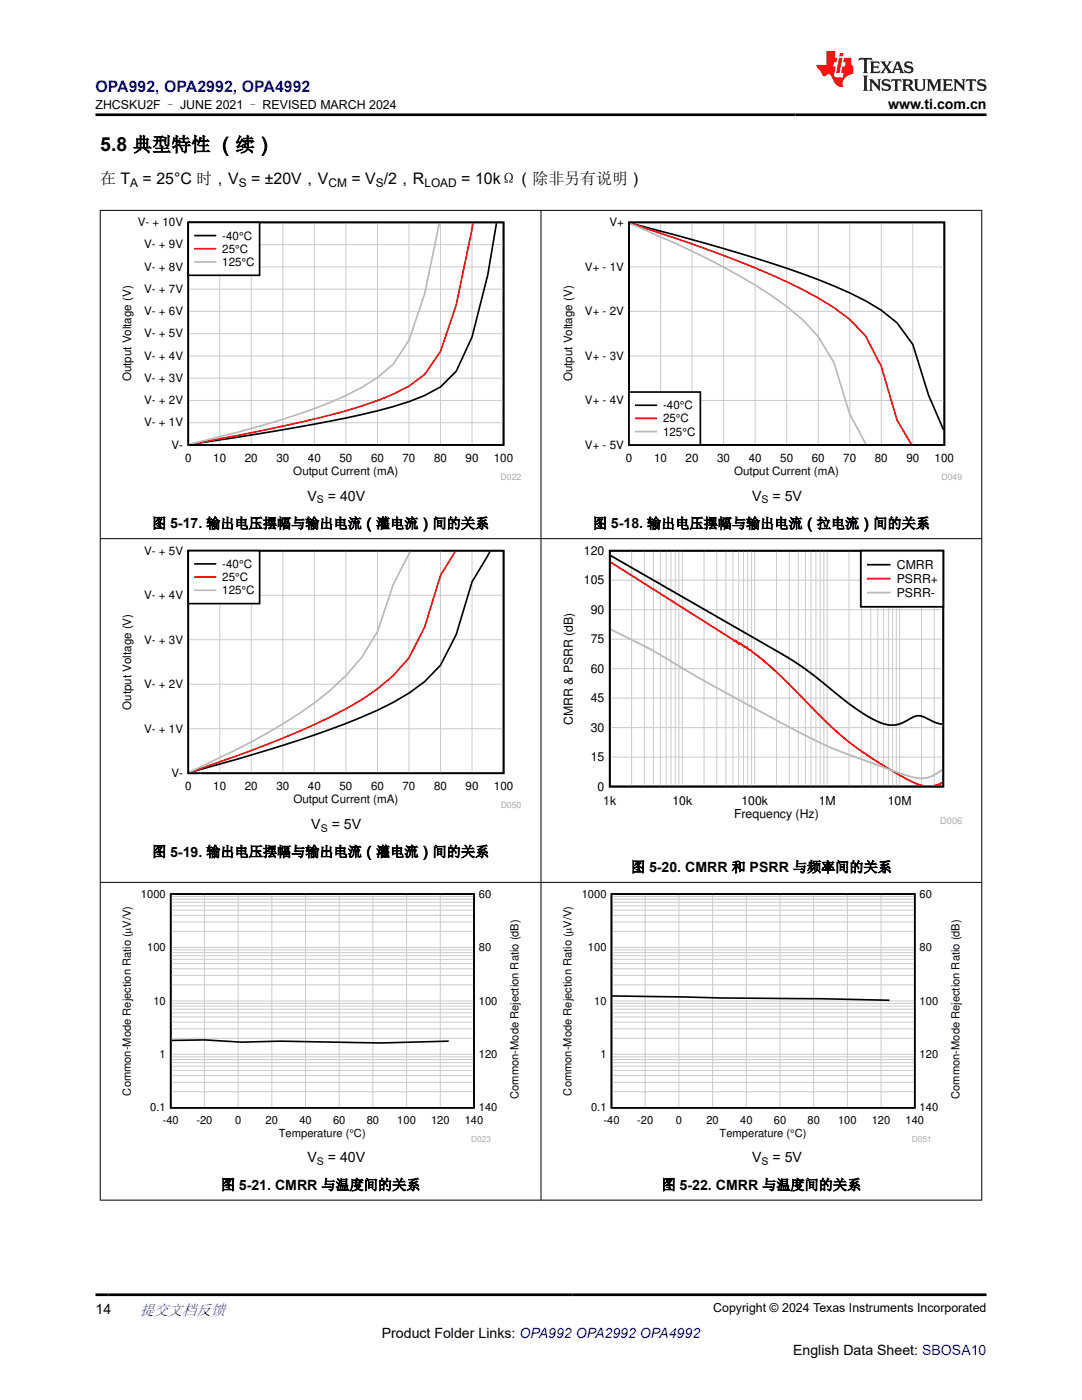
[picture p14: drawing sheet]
<svg xmlns="http://www.w3.org/2000/svg" width="216mm" height="279mm" viewBox="0 0 216 279" stroke-linecap="round" stroke-linejoin="round" font-family="sans-serif">
<defs><g id="words">
<text font-size="3.9" x="20" y="30.2">5.8 典型特性 （续）</text>
<text font-size="3.2" fill="#00f" x="19" y="18.3">OPA992, OPA2992, OPA4992</text>
<g font-size="3.2">
<text x="20" y="36.7">在 T</text>
<text x="28.5" y="36.7">= 25°C 时，V</text>
<text x="50.1" y="36.7">= ±20V，V</text>
<text x="70.1" y="36.7">= V /2，R</text>
<text x="92" y="36.7">= 10kΩ（除非另有说明）</text>
</g>
<text font-size="3" fill="#00f" x="27.9" y="262.4">提交文档反馈</text>
<g font-size="2.8">
<text x="177.2" y="21.7">www.ti.com.cn</text>
<text x="61.3" y="99.9">V</text>
<text x="65.4" y="99.9">= 40V</text>
<text x="150.1" y="99.9">V</text>
<text x="154.1" y="99.9">= 5V</text>
<text x="30.3" y="105.4">图 5-17. 输出电压摆幅与输出电流（灌电流）间的关系</text>
<text x="118.3" y="105.4">图 5-18. 输出电压摆幅与输出电流（拉电流）间的关系</text>
<text x="62.1" y="165.4">V</text>
<text x="66.2" y="165.4">= 5V</text>
<text x="30.3" y="170.9">图 5-19. 输出电压摆幅与输出电流（灌电流）间的关系</text>
<text x="125.9" y="174">图 5-20. CMRR 和 PSRR 与频率间的关系</text>
<text x="61.3" y="231.9">V</text>
<text x="65.4" y="231.9">= 40V</text>
<text x="150.1" y="231.9">V</text>
<text x="154.1" y="231.9">= 5V</text>
<text x="44.1" y="237.4">图 5-21. CMRR 与温度间的关系</text>
<text x="132" y="237.4">图 5-22. CMRR 与温度间的关系</text>
<text x="19" y="262.1">14</text>
<text x="76.2" y="266.9">Product Folder Links: OPA992 OPA2992 OPA4992</text>
<text x="158.3" y="270.3">English Data Sheet: SBOSA10</text>
</g>
<g font-size="2.5">
<text x="19" y="21.8">ZHCSKU2F – JUNE 2021 – REVISED MARCH 2024</text>
<text x="142.3" y="261.8">Copyright © 2024 Texas Instruments Incorporated</text>
</g>
<g font-size="2.4">
<text x="26" y="37.3">A</text>
<text x="47.6" y="37.3">S</text>
<text x="65.5" y="37.3">CM</text>
<text x="75" y="37.3">S</text>
<text x="84.7" y="37.3">LOAD</text>
<text x="116.5" y="110.7">120</text>
<text x="178.9" y="113.6">CMRR</text>
<text x="116.5" y="116.6">105</text>
<text x="178.9" y="116.3">PSRR+</text>
<text x="178.9" y="119.1">PSRR-</text>
<text x="117.9" y="122.5">90</text>
<text x="117.9" y="128.4">75</text>
<text x="117.9" y="134.2">60</text>
<text x="117.9" y="140.1">45</text>
<text x="114.3" y="144.6" transform="rotate(-90 114.3 144.6)">CMRR &amp; PSRR (dB)</text>
<text x="117.9" y="146">30</text>
<text x="117.9" y="151.9">15</text>
<text x="119.2" y="157.8">0</text>
<text x="120.4" y="160.6">1k</text>
<text x="134.2" y="160.6">10k</text>
<text x="147.9" y="160.6">100k</text>
<text x="163.4" y="160.6">1M</text>
<text x="177.1" y="160.6">10M</text>
<text x="146.5" y="163.3">Frequency (Hz)</text>
</g>
<g font-size="2.3">
<text x="27.5" y="45.1">V- + 10V</text>
<text x="44.4" y="47.8">-40°C</text>
<text x="121.6" y="45.1">V+</text>
<text x="28.8" y="49.6">V- + 9V</text>
<text x="44.4" y="50.5">25°C</text>
<text x="44.4" y="53.1">125°C</text>
<text x="28.8" y="54">V- + 8V</text>
<text x="28.8" y="58.5">V- + 7V</text>
<text x="116.7" y="54">V+ - 1V</text>
<text x="28.8" y="62.9">V- + 6V</text>
<text x="116.7" y="62.9">V+ - 2V</text>
<text x="28.8" y="67.4">V- + 5V</text>
<text x="28.8" y="71.8">V- + 4V</text>
<text x="116.7" y="71.8">V+ - 3V</text>
<text x="26.2" y="76.1" transform="rotate(-90 26.2 76.1)">Output Voltage (V)</text>
<text x="28.8" y="76.2">V- + 3V</text>
<text x="114.1" y="76.1" transform="rotate(-90 114.1 76.1)">Output Voltage (V)</text>
<text x="28.8" y="80.7">V- + 2V</text>
<text x="116.7" y="80.7">V+ - 4V</text>
<text x="132.3" y="81.7">-40°C</text>
<text x="28.8" y="85.1">V- + 1V</text>
<text x="34.2" y="89.6">V-</text>
<text x="116.7" y="89.6">V+ - 5V</text>
<text x="132.3" y="84.3">25°C</text>
<text x="132.3" y="86.9">125°C</text>
<text x="36.9" y="92.2">0</text>
<text x="42.6" y="92.2">10</text>
<text x="48.9" y="92.2">20</text>
<text x="55.1" y="92.2">30</text>
<text x="58.5" y="94.8">Output Current (mA)</text>
<text x="61.4" y="92.2">40</text>
<text x="67.7" y="92.2">50</text>
<text x="74" y="92.2">60</text>
<text x="80.3" y="92.2">70</text>
<text x="86.6" y="92.2">80</text>
<text x="92.9" y="92.2">90</text>
<text x="98.5" y="92.2">100</text>
<text x="124.9" y="92.2">0</text>
<text x="130.5" y="92.2">10</text>
<text x="136.8" y="92.2">20</text>
<text x="143.1" y="92.2">30</text>
<text x="146.5" y="94.8">Output Current (mA)</text>
<text x="149.4" y="92.2">40</text>
<text x="155.7" y="92.2">50</text>
<text x="162" y="92.2">60</text>
<text x="168.3" y="92.2">70</text>
<text x="174.6" y="92.2">80</text>
<text x="180.9" y="92.2">90</text>
<text x="186.5" y="92.2">100</text>
<text x="28.8" y="110.7">V- + 5V</text>
<text x="44.4" y="113.3">-40°C</text>
<text x="28.8" y="119.5">V- + 4V</text>
<text x="44.4" y="116">25°C</text>
<text x="44.4" y="118.6">125°C</text>
<text x="28.8" y="128.4">V- + 3V</text>
<text x="28.8" y="137.3">V- + 2V</text>
<text x="26.2" y="141.6" transform="rotate(-90 26.2 141.6)">Output Voltage (V)</text>
<text x="28.8" y="146.2">V- + 1V</text>
<text x="34.2" y="155.1">V-</text>
<text x="36.9" y="157.7">0</text>
<text x="42.6" y="157.7">10</text>
<text x="48.9" y="157.7">20</text>
<text x="55.1" y="157.7">30</text>
<text x="58.5" y="160.3">Output Current (mA)</text>
<text x="61.4" y="157.7">40</text>
<text x="67.7" y="157.7">50</text>
<text x="74" y="157.7">60</text>
<text x="80.3" y="157.7">70</text>
<text x="86.6" y="157.7">80</text>
<text x="92.9" y="157.7">90</text>
<text x="98.5" y="157.7">100</text>
</g>
<g font-size="2.2">
<text x="28.1" y="179.1">1000</text>
<text x="95.6" y="179.1">60</text>
<text x="116.1" y="179.1">1000</text>
<text x="183.5" y="179.1">60</text>
<text x="29.4" y="189.8">100</text>
<text x="95.6" y="189.8">80</text>
<text x="117.3" y="189.8">100</text>
<text x="183.5" y="189.8">80</text>
<text x="30.6" y="200.5">10</text>
<text x="95.6" y="200.5">100</text>
<text x="118.6" y="200.5">10</text>
<text x="183.5" y="200.5">100</text>
<text x="31.8" y="211.1">1</text>
<text x="95.6" y="211.1">120</text>
<text x="119.8" y="211.1">1</text>
<text x="183.5" y="211.1">120</text>
<text x="26.1" y="218.6" transform="rotate(-90 26.1 218.6)">Common-Mode Rejection Ratio (PV/V)</text>
<text x="30" y="221.8">0.1</text>
<text x="95.6" y="221.8">140</text>
<text x="103.5" y="219.3" transform="rotate(-90 103.5 219.3)">Common-Mode Rejection Ratio (dB)</text>
<text x="114.1" y="218.6" transform="rotate(-90 114.1 218.6)">Common-Mode Rejection Ratio (PV/V)</text>
<text x="117.9" y="221.8">0.1</text>
<text x="183.5" y="221.8">140</text>
<text x="191.4" y="219.3" transform="rotate(-90 191.4 219.3)">Common-Mode Rejection Ratio (dB)</text>
<text x="32.5" y="224.3">-40</text>
<text x="39.2" y="224.3">-20</text>
<text x="46.9" y="224.3">0</text>
<text x="53" y="224.3">20</text>
<text x="55.6" y="226.9">Temperature (°C)</text>
<text x="59.7" y="224.3">40</text>
<text x="66.5" y="224.3">60</text>
<text x="73.2" y="224.3">80</text>
<text x="79.3" y="224.3">100</text>
<text x="86" y="224.3">120</text>
<text x="92.7" y="224.3">140</text>
<text x="120.4" y="224.3">-40</text>
<text x="127.1" y="224.3">-20</text>
<text x="134.8" y="224.3">0</text>
<text x="141" y="224.3">20</text>
<text x="143.6" y="226.9">Temperature (°C)</text>
<text x="147.7" y="224.3">40</text>
<text x="154.4" y="224.3">60</text>
<text x="161.1" y="224.3">80</text>
<text x="167.2" y="224.3">100</text>
<text x="174" y="224.3">120</text>
<text x="180.7" y="224.3">140</text>
</g>
<g font-size="2.1">
<text x="63.2" y="100.5">S</text>
<text x="152" y="100.5">S</text>
<text x="64" y="166">S</text>
<text x="63.2" y="232.5">S</text>
<text x="152" y="232.5">S</text>
</g>
<text font-size="1.8" fill="#a8a8a8" x="187.6" y="164.4">D006</text>
<g font-size="1.7" fill="#a8a8a8">
<text x="99.9" y="95.8">D022</text>
<text x="187.9" y="95.8">D049</text>
<text x="99.9" y="161.3">D050</text>
<text x="94" y="227.8">D023</text>
<text x="182" y="227.8">D051</text>
</g>
</g></defs>
<path d="M37.6 44.4h62.9v44.4h-62.9zM99.1 44.5l-1.8 10.4-3.1 12.4-3.2 6.8-3.1 3.1a44 44 0 0 1-12.6 4.8 462.7 462.7 0 0 1-34.6 6.3l-2.4 .3" fill="none" stroke="#000" stroke-width=".33"/>
<g fill="none" stroke="#cbcbcb" stroke-width=".2">
<path d="M37.6 57.7h62.9M37.6 53.3h62.9M37.6 48.8h62.9M43.9 44.4v44.4M50.1 44.4v44.4M56.4 44.4v44.4M62.7 44.4v44.4M69 44.4v44.4M75.3 44.4v44.4M81.6 44.4v44.4M87.9 44.4v44.4M94.2 44.4v44.4"/>
<path d="M37.6 79.9h62.9M37.6 75.5h62.9M37.6 71h62.9M37.6 66.6h62.9M37.6 62.1h62.9M37.6 84.4h62.9"/>
</g>
<path d="M94.4 44.5l-3.4 16.3-3.1 9.3-3.1 4.6-3.2 2.4a62.4 62.4 0 0 1-15.7 5.7 501.4 501.4 0 0 1-27.8 5.8" fill="none" stroke="#f00" stroke-width=".33"/>
<path d="M87.7 44.5l-2.9 14.1-3.2 9.3-3.1 4.8-3.2 2.7a72.7 72.7 0 0 1-18.9 8.3l-9.4 2.7-9.1 2.2" fill="none" stroke="#b8b8b8" stroke-width=".33"/>
<path d="M37.6 44.4h14.2v10.5h-14.2z" fill-rule="evenodd" fill="#fff"/>
<path d="M37.6 44.4h14.2v10.5h-14.2zM38.9 47h4.1" fill="none" stroke="#000" stroke-width=".33"/>
<path d="M38.9 49.6h4.1" fill="none" stroke="#f00" stroke-width=".33"/>
<path d="M38.9 52.3h4.1" fill="none" stroke="#b8b8b8" stroke-width=".33"/>
<path d="M111.9 43.4h80.1v52.5h-80.1z" fill-rule="evenodd" fill="#fff"/>
<path d="M125.5 44.4h62.9v44.4h-62.9zM125.7 44.5l.4 .1a507.8 507.8 0 0 1 34 10 83.8 83.8 0 0 1 15.8 7.3l3.1 2.5 3.1 4.3 3.2 10.2 3 6.9" fill="none" stroke="#000" stroke-width=".33"/>
<g fill="none" stroke="#cbcbcb" stroke-width=".2">
<path d="M125.5 53.3h62.9M131.8 44.4v44.4M138.1 44.4v44.4M144.4 44.4v44.4M150.7 44.4v44.4M157 44.4v44.4M163.3 44.4v44.4M169.6 44.4v44.4M175.9 44.4v44.4M182.1 44.4v44.4M125.5 79.9h62.9M125.5 71h62.9"/>
<path d="M125.5 62.2h62.9"/>
</g>
<path d="M125.7 44.6l.3 .1a309.8 309.8 0 0 1 31 11.5 59.5 59.5 0 0 1 12.6 7.6l3.1 3.2 3.2 6.1 3.1 10.7 2.8 4.8" fill="none" stroke="#f00" stroke-width=".33"/>
<path d="M125.7 44.6l4.2 1.8a160.1 160.1 0 0 1 23.9 12.5l3.2 2.3 3.1 2.6 3.2 3.4 3.1 5.2 3.2 10.3 3.2 5.9" fill="none" stroke="#b8b8b8" stroke-width=".33"/>
<path d="M125.5 78.2h14.3v10.6h-14.3z" fill-rule="evenodd" fill="#fff"/>
<path d="M125.5 78.2h14.3v10.6h-14.3zM126.9 80.9h4" fill="none" stroke="#000" stroke-width=".33"/>
<path d="M126.9 83.5h4" fill="none" stroke="#f00" stroke-width=".33"/>
<path d="M126.9 86.1h4" fill="none" stroke="#b8b8b8" stroke-width=".33"/>
<path d="M24 108.9h80v52.5h-80z" fill-rule="evenodd" fill="#fff"/>
<path d="M37.6 109.9h62.9v44.4h-62.9zM97.8 110.1l-3.6 6-3.2 10.5-3.1 6.2a34.3 34.3 0 0 1-12.6 8.9 234.4 234.4 0 0 1-32.1 11l-5.3 1.5" fill="none" stroke="#000" stroke-width=".33"/>
<g fill="none" stroke="#cbcbcb" stroke-width=".2">
<path d="M37.6 118.8h62.9M43.9 109.9v44.4M50.1 109.9v44.4M56.4 109.9v44.4M62.7 109.9v44.4M69 109.9v44.4M75.3 109.9v44.4M81.6 109.9v44.4M87.9 109.9v44.4M94.2 109.9v44.4M37.6 136.6h62.9M37.6 127.7h62.9"/>
<path d="M37.6 145.4h62.9"/>
</g>
<path d="M90.8 110.1l-2.9 4.7-3.1 10.3-3.2 6.2a38.1 38.1 0 0 1-12.6 10.2 199.6 199.6 0 0 1-27 11.2l-4.2 1.5" fill="none" stroke="#f00" stroke-width=".33"/>
<path d="M81.9 110.1l-3.4 6.6-3.2 9.4a43.1 43.1 0 0 1-15.7 16.4 143.7 143.7 0 0 1-18.3 9.9l-3.6 1.7" fill="none" stroke="#b8b8b8" stroke-width=".33"/>
<path d="M37.6 109.9h14.2v10.6h-14.2z" fill-rule="evenodd" fill="#fff"/>
<path d="M37.6 109.9h14.2v10.6h-14.2zM38.9 112.5h4.1" fill="none" stroke="#000" stroke-width=".33"/>
<path d="M38.9 115.2h4.1" fill="none" stroke="#f00" stroke-width=".33"/>
<path d="M38.9 117.8h4.1" fill="none" stroke="#b8b8b8" stroke-width=".33"/>
<path d="M111.9 108.9h80.1v55.6h-80.1z" fill-rule="evenodd" fill="#fff"/>
<path d="M121.7 109.9h66.5v47.1h-66.5zM121.8 110.9l36.2 20.8 3.8 2.6 7.8 6.3 2.2 1.5 2.3 1.4 2.4 1 1.7 .2 1.6-.3 2.5-1.3a3.4 3.4 0 0 1 3.3 .6l1.4 .6 1 .2" fill="none" stroke="#000" stroke-width=".35"/>
<g fill="none" stroke="#cbcbcb" stroke-width=".2">
<path d="M121.7 115.8h66.5M126 109.9v47.1M128.6 109.9v47.1M130.4 109.9v47.1M131.8 109.9v47.1M132.9 109.9v47.1M133.9 109.9v47.1M134.7 109.9v47.1M135.5 109.9v47.1M136.1 109.9v47.1M140.5 109.9v47.1M143 109.9v47.1"/>
<path d="M144.8 109.9v47.1M146.2 109.9v47.1M147.4 109.9v47.1M148.4 109.9v47.1M149.2 109.9v47.1M149.9 109.9v47.1M150.6 109.9v47.1M155 109.9v47.1M157.5 109.9v47.1M159.3 109.9v47.1M160.7 109.9v47.1M161.8 109.9v47.1"/>
<path d="M162.8 109.9v47.1M163.7 109.9v47.1M164.4 109.9v47.1M165.1 109.9v47.1M169.4 109.9v47.1M172 109.9v47.1M173.8 109.9v47.1M175.2 109.9v47.1M176.3 109.9v47.1M177.3 109.9v47.1M178.1 109.9v47.1M178.8 109.9v47.1"/>
<path d="M179.5 109.9v47.1M183.9 109.9v47.1M186.4 109.9v47.1M121.7 139.3h66.5M121.7 133.5h66.5M121.7 127.6h66.5M121.7 121.7h66.5M121.7 151.1h66.5M121.7 145.2h66.5"/>
</g>
<path d="M121.8 112.2l24.3 15.3 .4 .4 .2-.1 .1 .2 .1-.1 .3 .5 .2-.1 .2 .3 .1-.2 .6 .6 .2-.1 .4 .4 .1-.1 .1 .2 .6 .3 2.4 1.9 3 2.6 9.7 9.8 2.4 2.2 2.6 2.2 4.5 3.2 5.1 3.1 2.6 1.4 2.2 .7M186.3 156.8h.1M188 156.2l-.3 .3-1.1 .3" fill="none" stroke="#f00" stroke-width=".35"/>
<path d="M121.8 125.6l8.3 4.1 10.9 6.5 14.8 8 6.2 3.2 4 1.9 12.5 4.7 4 1.2 1.1 .1 1.6-.1 1.3-.6 1.5-1" fill="none" stroke="#b8b8b8" stroke-width=".35"/>
<path d="M171.8 109.9h16.4v11.2h-16.4z" fill-rule="evenodd" fill="#fff"/>
<path d="M171.8 109.9h16.4v11.2h-16.4zM173.2 112.7h4.3" fill="none" stroke="#000" stroke-width=".35"/>
<path d="M173.2 115.5h4.3" fill="none" stroke="#f00" stroke-width=".35"/>
<path d="M173.2 118.3h4.3" fill="none" stroke="#b8b8b8" stroke-width=".35"/>
<path d="M24 177.5h80v50.4h-80z" fill-rule="evenodd" fill="#fff"/>
<path d="M34.1 178.4h60.5v42.7h-60.5zM34.2 207.6l6.6-.1 7.4 .5 7.7-.2 20.2 .3 13.4-.3" fill="none" stroke="#000" stroke-width=".33"/>
<g fill="none" stroke="#cbcbcb" stroke-width=".2">
<path d="M34.1 179.5h60.5M34.1 178.9h60.5M40.8 178.4v42.7M47.5 178.4v42.7M54.2 178.4v42.7M61 178.4v42.7M67.7 178.4v42.7M74.4 178.4v42.7M81.1 178.4v42.7M87.9 178.4v42.7M34.1 199.8h60.5M34.1 196.5h60.5"/>
<path d="M34.1 194.7h60.5M34.1 193.3h60.5M34.1 192.3h60.5M34.1 191.5h60.5M34.1 190.7h60.5M34.1 190.1h60.5M34.1 189.6h60.5M34.1 189.1h60.5M34.1 185.9h60.5M34.1 184h60.5M34.1 182.7h60.5M34.1 181.6h60.5"/>
<path d="M34.1 180.8h60.5M34.1 180.1h60.5M34.1 217.9h60.5M34.1 216h60.5M34.1 214.7h60.5M34.1 213.6h60.5M34.1 212.8h60.5M34.1 212.1h60.5M34.1 211.5h60.5M34.1 210.9h60.5M34.1 210.4h60.5M34.1 207.2h60.5"/>
<path d="M34.1 205.3h60.5M34.1 204h60.5M34.1 203h60.5M34.1 202.1h60.5M34.1 201.4h60.5M34.1 200.8h60.5M34.1 200.2h60.5"/>
</g>
<path d="M111.9 177.5h80.1v50.4h-80.1z" fill-rule="evenodd" fill="#fff"/>
<path d="M122 178.4h60.5v42.7h-60.5zM122.2 198.8l55.3 .8" fill="none" stroke="#000" stroke-width=".33"/>
<g fill="none" stroke="#cbcbcb" stroke-width=".2">
<path d="M122 179.5h60.5M122 178.9h60.5M128.7 178.4v42.7M135.5 178.4v42.7M142.2 178.4v42.7M148.9 178.4v42.7M155.6 178.4v42.7M162.4 178.4v42.7M169.1 178.4v42.7M175.8 178.4v42.7M122 199.8h60.5M122 196.5h60.5"/>
<path d="M122 194.7h60.5M122 193.3h60.5M122 192.3h60.5M122 191.5h60.5M122 190.7h60.5M122 190.1h60.5M122 189.6h60.5M122 189.1h60.5M122 185.9h60.5M122 184h60.5M122 182.7h60.5M122 181.6h60.5"/>
<path d="M122 180.8h60.5M122 180.1h60.5M122 217.9h60.5M122 216h60.5M122 214.7h60.5M122 213.6h60.5M122 212.8h60.5M122 212.1h60.5M122 211.5h60.5M122 210.9h60.5M122 210.4h60.5M122 207.2h60.5"/>
<path d="M122 205.3h60.5M122 204h60.5M122 203h60.5M122 202.1h60.5M122 201.4h60.5M122 200.8h60.5M122 200.2h60.5"/>
</g>
<path d="M19.9 42h176.1M20 41.9v197.7M107.9 41.9v197.7M195.9 41.9v197.7M19.9 107.5h176.1M19.9 176.1h176.1M19.9 239.5h176.1" fill="none" stroke="#000" stroke-width=".2"/>
<path d="M171.5 11.6l-.2 .5 .5-.2h.6v.1v2.2l-.2 .4h1l-.2-.4v-2.2v-.1h.5l.5 .2-.1-.5zM173.6 12.3l.2 .4v1.5l-.2 .4h1.9l.1-.6a1.08 1.08 0 0 1-1.3 .2v-.7h.6l.4 .2v-.7l-.4 .2h-.6v-.5l.2-.2a1 1 0 0 1 1 .3l-.1-.5zM175.7 12.3l.9 1.1-1 1.2h.9l-.2-.2 .5-.8 .4 .8-.2 .2h1.6l-.2-.2 .2-.5h.9l.1 .5-.1 .2h.9l-.2-.3-.8-2h-.5l-.9 2.2-.9-1.1 .9-1.1h-.8l.2 .2-.4 .6-.4-.6 .2-.2zM179 12.7l.4 1h-.7zM180.7 12.4a.65 .65 0 0 0-.2 .7 .65 .65 0 0 0 .6 .5l.6 .1 .1 .3a.79 .79 0 0 1-.7 .4 .79 .79 0 0 1-.7-.5l.1 .7 .2-.1a.93 .93 0 0 0 1.1 .1 .93 .93 0 0 0 .4-1 1.46 1.46 0 0 0-1.2-.6l-.1-.3a1.09 1.09 0 0 1 1.2 .2l-.2-.6-.1 .1-.5-.2zM172.2 15.1l.2 .4v2.2l-.2 .4h1l-.2-.4v-2.2l.2-.4zM173.4 15.8l.2 .4v1.5l-.2 .4h.8l-.3-.4 .1-1.3 1.6 1.8v-2l.2-.4h-.7l.1 .2 .1 1.1-1.2-1.3zM176.2 15.9a.65 .65 0 0 0-.2 .8 .65 .65 0 0 0 .6 .4l.6 .2 .1 .2a.79 .79 0 0 1-.7 .4 .79 .79 0 0 1-.7-.5l.1 .7 .2-.1a.93 .93 0 0 0 1.1 .1 .93 .93 0 0 0 .4-.9 1.46 1.46 0 0 0-1.2-.6l-.1-.4a1.09 1.09 0 0 1 1.2 .2l-.1-.6-.2 .1-.5-.1zM177.9 15.8l-.1 .6a.63 .63 0 0 1 .8-.3v1.6l-.3 .4h1l-.2-.4v-1.6a.66 .66 0 0 1 .8 .3l-.1-.6zM180 15.8l.2 .4v1.5l-.2 .4h1l-.2-.2-.1-.7h.5l.1 .2a.79 .79 0 0 0 1.2 .6l-1-.9a.61 .61 0 0 0 .6-.6 .61 .61 0 0 0-.5-.7zM180.8 16.1h.1a.47 .47 0 0 1 .5 .1 .47 .47 0 0 1 .1 .5l-.1 .1-.7 .1zM182.3 15.8l.2 .2a2.27 2.27 0 0 0 .4 2 1.04 1.04 0 0 0 1.7-.7v-1.3l.2-.2h-.8l.2 .4v1.1a.6 .6 0 0 1-.6 .6 .6 .6 0 0 1-.6-.6v-1.1l.3-.4zM184.9 15.8l.2 .4v1.5l-.2 .4h.8l-.3-.4v-1.4l.9 1.9 .9-1.9v1.4l-.3 .4h1l-.2-.4v-1.5l.2-.4h-.8l-.7 1.5-.6-1.5zM188.1 15.8l.2 .4v1.5l-.2 .4h1.9l.1-.6a1.09 1.09 0 0 1-1.3 .2v-.7h.6l.4 .2v-.6l-.4 .2h-.6v-.6l.2-.1a1.01 1.01 0 0 1 1 .3l-.1-.6zM190.2 15.8l.3 .4v1.5l-.3 .4h.8l-.2-.4v-1.3l1.6 1.8v-2l.2-.4h-.7l.2 .2v1.1l-1.2-1.3zM192.8 15.8l-.1 .6a.63 .63 0 0 1 .8-.3v1.6l-.3 .4h1l-.2-.4v-1.6a.66 .66 0 0 1 .8 .3l-.1-.6zM195.2 15.9a.65 .65 0 0 0-.2 .8 .65 .65 0 0 0 .6 .4l.6 .2 .2 .2a.79 .79 0 0 1-.7 .4 .79 .79 0 0 1-.7-.5l.1 .7 .2-.1a.93 .93 0 0 0 1 .1 .93 .93 0 0 0 .5-.9 1.46 1.46 0 0 0-1.3-.6v-.4a1.09 1.09 0 0 1 1.2 .2l-.2-.6-.2 .1-.5-.1z" fill="#231f20"/>
<path d="M164.9 10.2v2.8h-2l.1 .3 .8 1a.95 .95 0 0 0 1 .9 .59 .59 0 0 1 .5-.4 .59 .59 0 0 1 .5 .4l.4 .7a1.59 1.59 0 0 0 2.1 1.4 1.61 1.61 0 0 1 1-2.3l1-.3-.1-1.5a1.59 1.59 0 0 1-.3-1.7h-1.5l-.2 .9h.6l-.2 .9h-.5l-.2 1v.2l.4 .1-.1 .9h-.7a.73 .73 0 0 1-1-.7l.3-1.5h-.5l.1-.9h.5l.2-.9h-.5v-1.3zM167.4 11.5l-.6 3.1h.7l.6-3.1zM167.6 10.6l-.1 .6h.7l.1-.6z" fill="#ed1c24"/>
<path d="M19 22.9h177.8M19 258.4h177.8" fill="none" stroke="#000" stroke-width=".53"/>
<use href="#words"/>
</svg>
